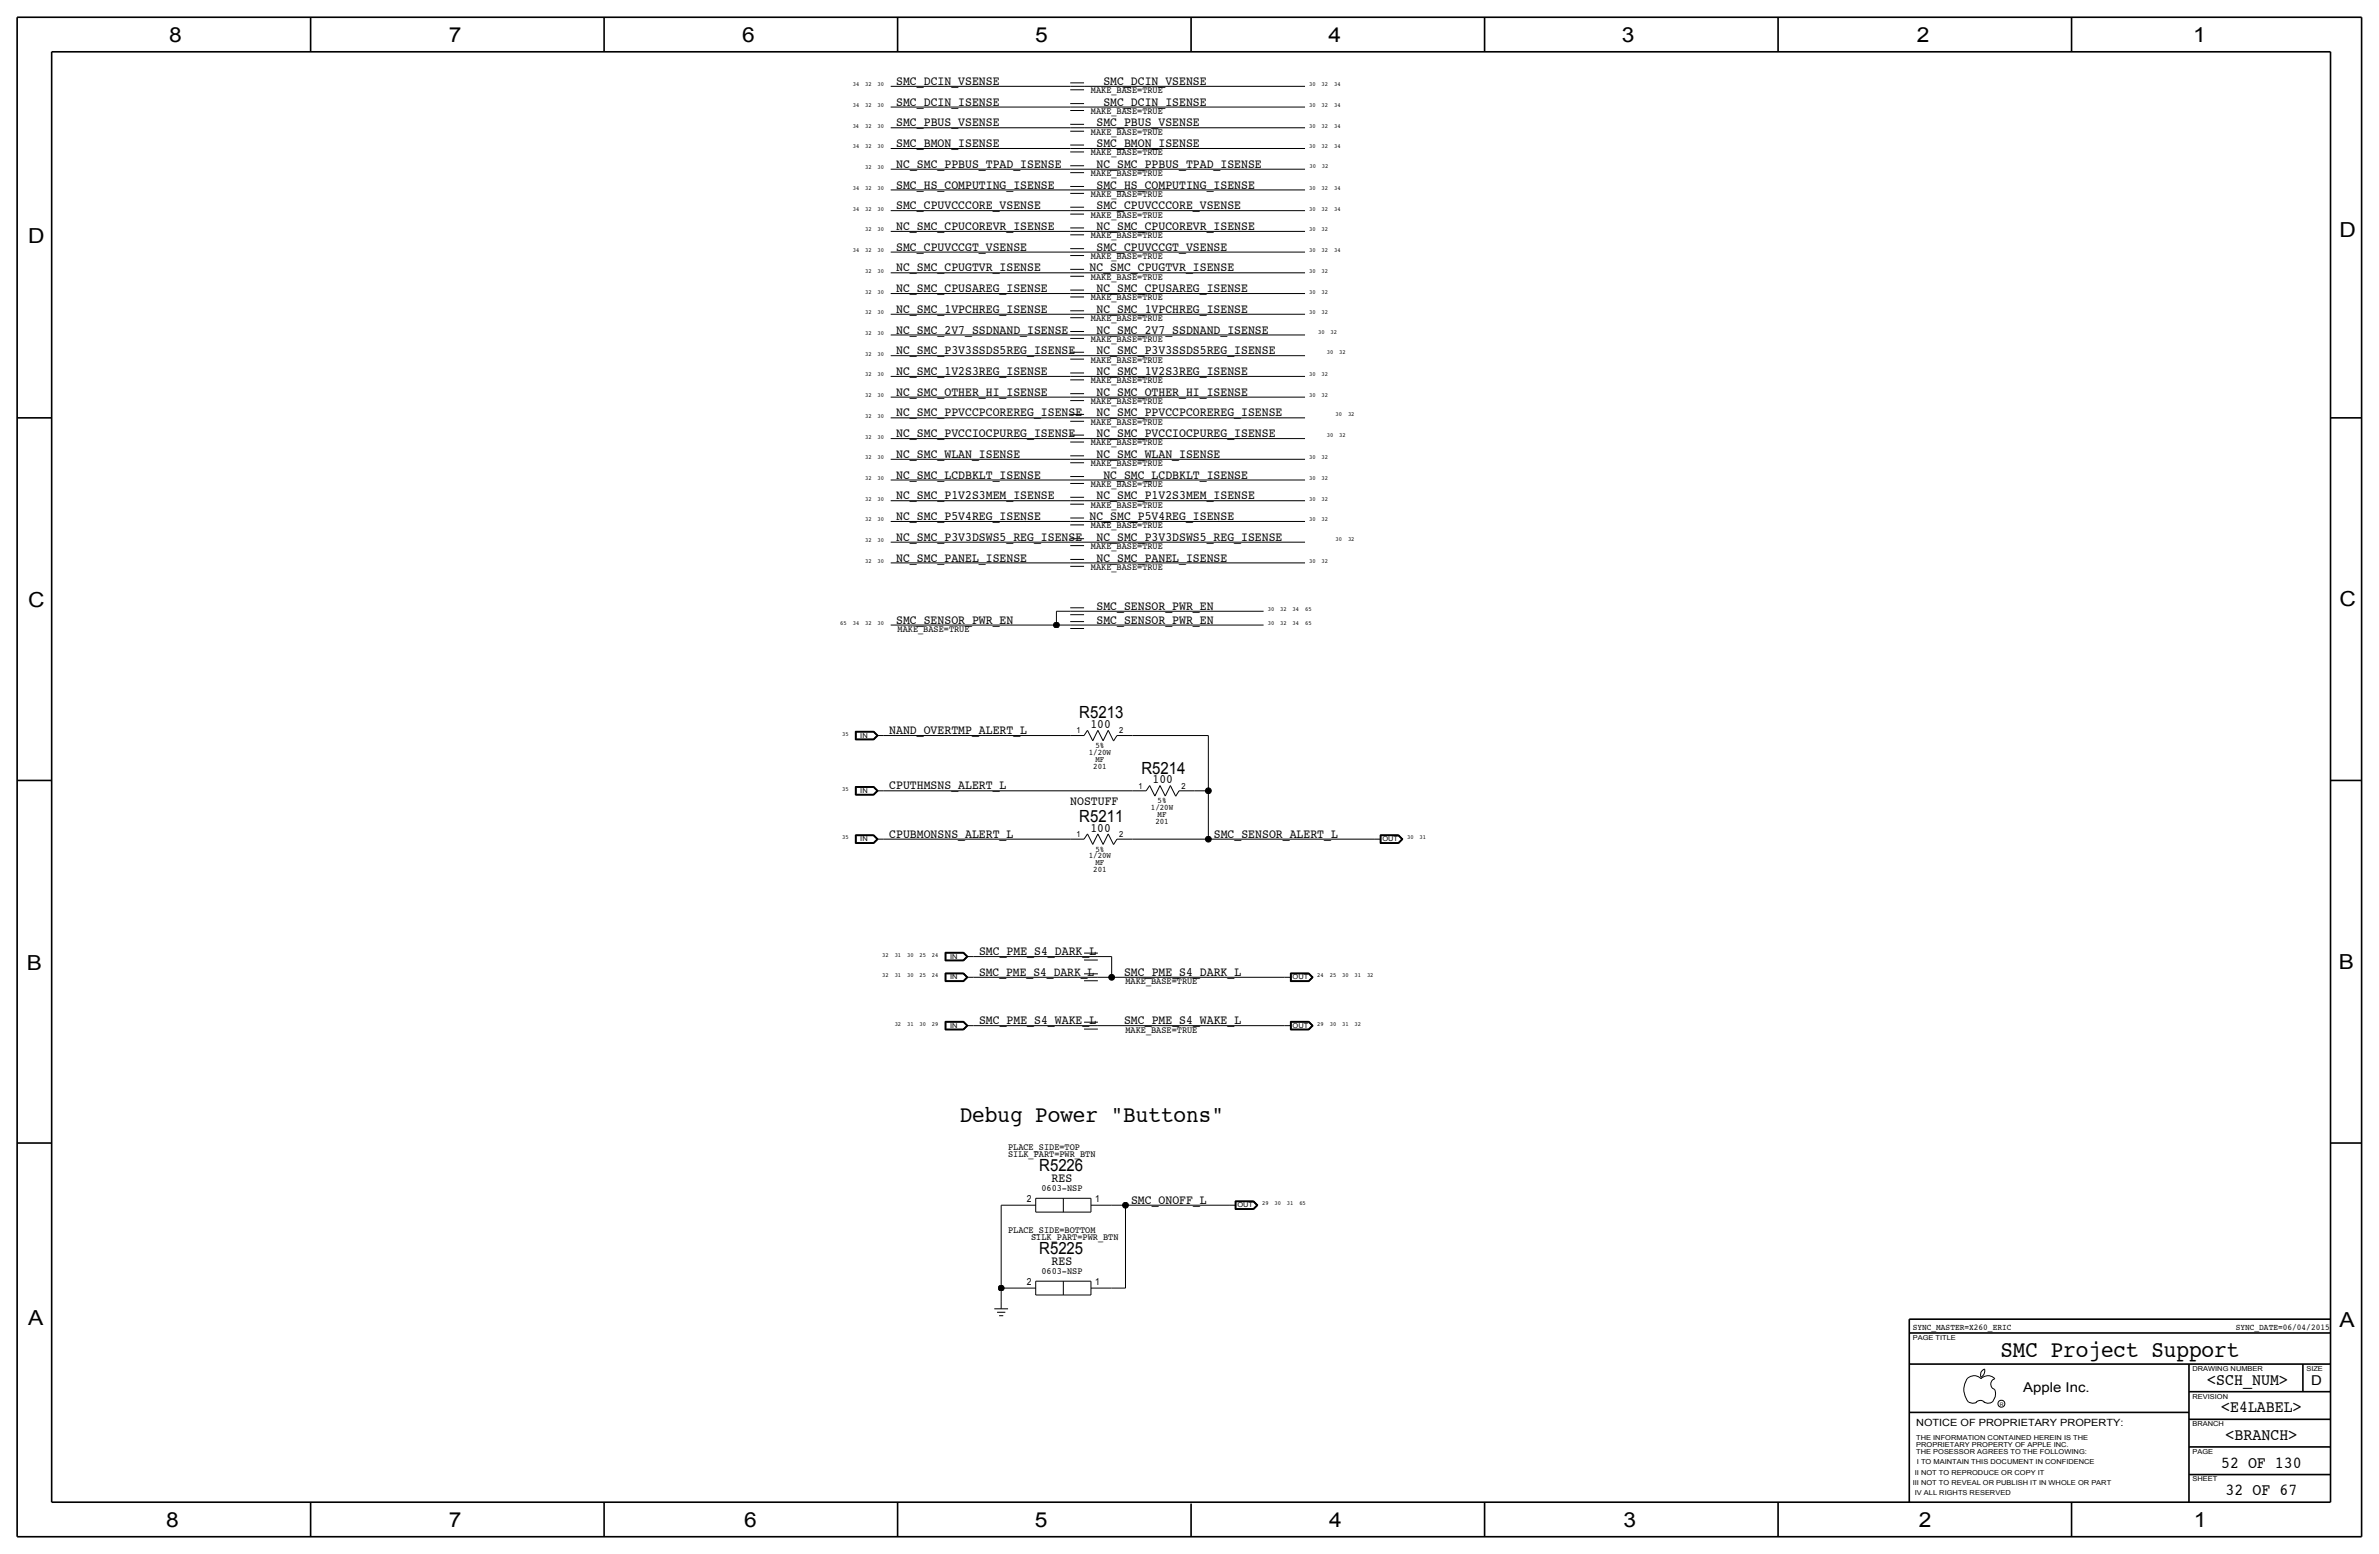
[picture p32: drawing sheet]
<svg xmlns="http://www.w3.org/2000/svg" width="875mm" height="572mm" viewBox="0 0 875 572" stroke-linecap="round" stroke-linejoin="round" font-family="sans-serif">
<defs><g id="words">
<g font-size="8.6">
<text x="353" y="412.8">Debug Power &quot;Buttons&quot;</text>
<text x="735.8" y="499.1">SMC Project Support</text>
</g>
<g font-size="7.6">
<text x="62.2" y="15.5">8</text>
<text x="165" y="15.5">7</text>
<text x="273" y="15.5">6</text>
<text x="380.7" y="15.5">5</text>
<text x="488.6" y="15.5">4</text>
<text x="596.6" y="15.5">3</text>
<text x="705.1" y="15.5">2</text>
<text x="806.7" y="15.5">1</text>
<text x="10.4" y="89.4">D</text>
<text x="860.5" y="87.1">D</text>
<text x="10.4" y="223.3">C</text>
<text x="860.5" y="222.8">C</text>
<text x="9.8" y="356.6">B</text>
<text x="860.2" y="356.4">B</text>
<text x="10.4" y="487.4">A</text>
<text x="860.5" y="488.2">A</text>
<text x="61.2" y="561.6">8</text>
<text x="165" y="561.6">7</text>
<text x="273.8" y="561.6">6</text>
<text x="380.7" y="561.6">5</text>
<text x="488.9" y="561.6">4</text>
<text x="597.1" y="561.6">3</text>
<text x="705.8" y="561.6">2</text>
<text x="806.9" y="561.6">1</text>
</g>
<g font-size="6.2">
<text x="397" y="264.2">R5213</text>
<text x="419.8" y="284.5">R5214</text>
<text x="397" y="302.3">R5211</text>
<text x="382.2" y="430.5">R5226</text>
<text x="382.2" y="461">R5225</text>
<text x="811.9" y="509.3">&lt;SCH_NUM&gt;</text>
<text x="817" y="519.4">&lt;E4LABEL&gt;</text>
<text x="818.6" y="529.6">&lt;BRANCH&gt;</text>
<text x="817" y="539.7">52 OF 130</text>
<text x="818.6" y="549.9">32 OF 67</text>
</g>
<g font-size="5">
<text x="850.1" y="509.3">D</text>
<text x="744.2" y="511.8">Apple Inc.</text>
</g>
<g font-size="4.7">
<text x="329.6" y="31.2">SMC_DCIN_VSENSE</text>
<text x="405.8" y="31.2">SMC_DCIN_VSENSE</text>
<text x="329.6" y="38.9">SMC_DCIN_ISENSE</text>
<text x="405.8" y="38.9">SMC_DCIN_ISENSE</text>
<text x="329.6" y="46.5">SMC_PBUS_VSENSE</text>
<text x="403.3" y="46.5">SMC_PBUS_VSENSE</text>
<text x="329.6" y="54.1">SMC_BMON_ISENSE</text>
<text x="403.3" y="54.1">SMC_BMON_ISENSE</text>
<text x="329.6" y="61.7">NC_SMC_PPBUS_TPAD_ISENSE</text>
<text x="403.3" y="61.7">NC_SMC_PPBUS_TPAD_ISENSE</text>
<text x="329.6" y="69.3">SMC_HS_COMPUTING_ISENSE</text>
<text x="403.3" y="69.3">SMC_HS_COMPUTING_ISENSE</text>
<text x="329.6" y="77">SMC_CPUVCCCORE_VSENSE</text>
<text x="403.3" y="77">SMC_CPUVCCCORE_VSENSE</text>
<text x="329.6" y="84.6">NC_SMC_CPUCOREVR_ISENSE</text>
<text x="403.3" y="84.6">NC_SMC_CPUCOREVR_ISENSE</text>
<text x="329.6" y="92.2">SMC_CPUVCCGT_VSENSE</text>
<text x="403.3" y="92.2">SMC_CPUVCCGT_VSENSE</text>
<text x="329.6" y="99.8">NC_SMC_CPUGTVR_ISENSE</text>
<text x="400.8" y="99.8">NC_SMC_CPUGTVR_ISENSE</text>
<text x="329.6" y="107.4">NC_SMC_CPUSAREG_ISENSE</text>
<text x="403.3" y="107.4">NC_SMC_CPUSAREG_ISENSE</text>
<text x="329.6" y="115.1">NC_SMC_1VPCHREG_ISENSE</text>
<text x="403.3" y="115.1">NC_SMC_1VPCHREG_ISENSE</text>
<text x="329.6" y="122.7">NC_SMC_2V7_SSDNAND_ISENSE</text>
<text x="403.3" y="122.7">NC_SMC_2V7_SSDNAND_ISENSE</text>
<text x="329.6" y="130.3">NC_SMC_P3V3SSDS5REG_ISENSE</text>
<text x="403.3" y="130.3">NC_SMC_P3V3SSDS5REG_ISENSE</text>
<text x="329.6" y="137.9">NC_SMC_1V2S3REG_ISENSE</text>
<text x="403.3" y="137.9">NC_SMC_1V2S3REG_ISENSE</text>
<text x="329.6" y="145.5">NC_SMC_OTHER_HI_ISENSE</text>
<text x="403.3" y="145.5">NC_SMC_OTHER_HI_ISENSE</text>
<text x="329.6" y="153.2">NC_SMC_PPVCCPCOREREG_ISENSE</text>
<text x="403.3" y="153.2">NC_SMC_PPVCCPCOREREG_ISENSE</text>
<text x="329.6" y="160.8">NC_SMC_PVCCIOCPUREG_ISENSE</text>
<text x="403.3" y="160.8">NC_SMC_PVCCIOCPUREG_ISENSE</text>
<text x="329.6" y="168.4">NC_SMC_WLAN_ISENSE</text>
<text x="403.3" y="168.4">NC_SMC_WLAN_ISENSE</text>
<text x="329.6" y="176">NC_SMC_LCDBKLT_ISENSE</text>
<text x="405.8" y="176">NC_SMC_LCDBKLT_ISENSE</text>
<text x="329.6" y="183.6">NC_SMC_P1V2S3MEM_ISENSE</text>
<text x="403.3" y="183.6">NC_SMC_P1V2S3MEM_ISENSE</text>
<text x="329.6" y="191.3">NC_SMC_P5V4REG_ISENSE</text>
<text x="400.8" y="191.3">NC_SMC_P5V4REG_ISENSE</text>
<text x="329.6" y="198.9">NC_SMC_P3V3DSWS5_REG_ISENSE</text>
<text x="403.3" y="198.9">NC_SMC_P3V3DSWS5_REG_ISENSE</text>
<text x="329.6" y="206.5">NC_SMC_PANEL_ISENSE</text>
<text x="403.3" y="206.5">NC_SMC_PANEL_ISENSE</text>
<text x="403.3" y="224.3">SMC_SENSOR_PWR_EN</text>
<text x="329.6" y="229.4">SMC_SENSOR_PWR_EN</text>
<text x="403.3" y="229.4">SMC_SENSOR_PWR_EN</text>
<text x="401.1" y="267.7">100</text>
<text x="327.1" y="270">NAND_OVERTMP_ALERT_L</text>
<text x="327.1" y="290.3">CPUTHMSNS_ALERT_L</text>
<text x="423.9" y="288">100</text>
<text x="393.6" y="295.9">NOSTUFF</text>
<text x="401.1" y="305.8">100</text>
<text x="327.1" y="308.1">CPUBMONSNS_ALERT_L</text>
<text x="446.5" y="308.1">SMC_SENSOR_ALERT_L</text>
<text x="360.1" y="351.3">SMC_PME_S4_DARK_L</text>
<text x="360.1" y="358.9">SMC_PME_S4_DARK_L</text>
<text x="413.5" y="358.9">SMC_PME_S4_DARK_L</text>
<text x="360.1" y="376.7">SMC_PME_S4_WAKE_L</text>
<text x="413.5" y="376.7">SMC_PME_S4_WAKE_L</text>
<text x="386.8" y="434.6">RES</text>
<text x="416" y="442.7">SMC_ONOFF_L</text>
<text x="386.8" y="465.1">RES</text>
</g>
<text font-size="3.7" x="704.8" y="524.5">NOTICE OF PROPRIETARY PROPERTY:</text>
<g font-size="3.5">
<text x="401.3" y="34.3">MAKE_BASE=TRUE</text>
<text x="401.3" y="41.9">MAKE_BASE=TRUE</text>
<text x="401.3" y="49.5">MAKE_BASE=TRUE</text>
<text x="401.3" y="57.2">MAKE_BASE=TRUE</text>
<text x="401.3" y="64.8">MAKE_BASE=TRUE</text>
<text x="401.3" y="72.4">MAKE_BASE=TRUE</text>
<text x="401.3" y="80">MAKE_BASE=TRUE</text>
<text x="401.3" y="87.6">MAKE_BASE=TRUE</text>
<text x="401.3" y="95.3">MAKE_BASE=TRUE</text>
<text x="401.3" y="102.9">MAKE_BASE=TRUE</text>
<text x="401.3" y="110.5">MAKE_BASE=TRUE</text>
<text x="401.3" y="118.1">MAKE_BASE=TRUE</text>
<text x="401.3" y="125.7">MAKE_BASE=TRUE</text>
<text x="401.3" y="133.4">MAKE_BASE=TRUE</text>
<text x="401.3" y="141">MAKE_BASE=TRUE</text>
<text x="401.3" y="148.6">MAKE_BASE=TRUE</text>
<text x="401.3" y="156.2">MAKE_BASE=TRUE</text>
<text x="401.3" y="163.8">MAKE_BASE=TRUE</text>
<text x="401.3" y="171.5">MAKE_BASE=TRUE</text>
<text x="401.3" y="179.1">MAKE_BASE=TRUE</text>
<text x="401.3" y="186.7">MAKE_BASE=TRUE</text>
<text x="401.3" y="194.3">MAKE_BASE=TRUE</text>
<text x="401.3" y="201.9">MAKE_BASE=TRUE</text>
<text x="401.3" y="209.6">MAKE_BASE=TRUE</text>
<text x="330.1" y="232.4">MAKE_BASE=TRUE</text>
<text x="414" y="362">MAKE_BASE=TRUE</text>
<text x="414" y="379.7">MAKE_BASE=TRUE</text>
<text x="370.8" y="422.9">PLACE_SIDE=TOP</text>
<text x="370.8" y="425.5">SILK_PART=PWR_BTN</text>
<text x="377.7" y="442.2">2</text>
<text x="383" y="438.1">0603-NSP</text>
<text x="402.8" y="442.2">1</text>
<text x="370.8" y="453.4">PLACE_SIDE=BOTTOM</text>
<text x="379.3" y="455.9">SILK_PART=PWR_BTN</text>
<text x="377.7" y="472.7">2</text>
<text x="383" y="468.6">0603-NSP</text>
<text x="402.8" y="472.7">1</text>
</g>
<g font-size="3.2">
<text x="703.5" y="488.9">SYNC_MASTER=X260_ERIC</text>
<text x="822.3" y="488.9">SYNC_DATE=06/04/2015</text>
</g>
<g font-size="3.1">
<text x="395.9" y="269.7">1</text>
<text x="411.7" y="269.7">2</text>
<text x="402.9" y="275.1">5%</text>
<text x="400.4" y="277.6">1/20W</text>
<text x="402.9" y="280.2">MF</text>
<text x="402.1" y="282.7">201</text>
<text x="418.8" y="290.1">1</text>
<text x="434.5" y="290.1">2</text>
<text x="423.3" y="297.9">1/20W</text>
<text x="425.8" y="295.4">5%</text>
<text x="425" y="303">201</text>
<text x="425.8" y="300.5">MF</text>
<text x="395.9" y="307.8">1</text>
<text x="411.7" y="307.8">2</text>
<text x="400.4" y="315.7">1/20W</text>
<text x="402.9" y="313.2">5%</text>
<text x="402.1" y="320.8">201</text>
<text x="402.9" y="318.3">MF</text>
</g>
<g font-size="2.5">
<text x="316.4" y="271.3">IN</text>
<text x="316.4" y="291.6">IN</text>
<text x="316.4" y="309.4">IN</text>
<text x="508.5" y="309.4">OUT</text>
<text x="349.5" y="352.6">IN</text>
<text x="349.5" y="360.2">IN</text>
<text x="475.4" y="360.2">OUT</text>
<text x="349.5" y="378">IN</text>
<text x="475.4" y="378">OUT</text>
<text x="455.1" y="444">OUT</text>
<text x="703.5" y="492.8">PAGE TITLE</text>
<text x="806.4" y="504.2">DRAWING NUMBER</text>
<text x="848.3" y="504.2">SIZE</text>
<text x="806.4" y="514.4">REVISION</text>
<text x="806.4" y="524.5">BRANCH</text>
<text x="704.8" y="532.1">PROPRIETARY PROPERTY OF APPLE INC.</text>
<text x="704.8" y="529.6">THE INFORMATION CONTAINED HEREIN IS THE</text>
<text x="704.8" y="534.7">THE POSESSOR AGREES TO THE FOLLOWING:</text>
<text x="705.1" y="538.5">I TO MAINTAIN THIS DOCUMENT IN CONFIDENCE</text>
<text x="806.4" y="534.7">PAGE</text>
<text x="704.3" y="542.3">II NOT TO REPRODUCE OR COPY IT</text>
<text x="806.4" y="544.8">SHEET</text>
<text x="703.5" y="546.1">III NOT TO REVEAL OR PUBLISH IT IN WHOLE OR PART</text>
<text x="704.3" y="549.9">IV ALL RIGHTS RESERVED</text>
</g>
<g font-size="2.3">
<text x="313.6" y="31.7">34</text>
<text x="318.2" y="31.7">32</text>
<text x="322.8" y="31.7">30</text>
<text x="481.5" y="31.7">30</text>
<text x="486.1" y="31.7">32</text>
<text x="490.7" y="31.7">34</text>
<text x="313.6" y="39.4">34</text>
<text x="318.2" y="39.4">32</text>
<text x="322.8" y="39.4">30</text>
<text x="481.5" y="39.4">30</text>
<text x="486.1" y="39.4">32</text>
<text x="490.7" y="39.4">34</text>
<text x="313.6" y="47">34</text>
<text x="318.2" y="47">32</text>
<text x="322.8" y="47">30</text>
<text x="481.5" y="47">30</text>
<text x="486.1" y="47">32</text>
<text x="490.7" y="47">34</text>
<text x="313.6" y="54.6">34</text>
<text x="318.2" y="54.6">32</text>
<text x="322.8" y="54.6">30</text>
<text x="481.5" y="54.6">30</text>
<text x="486.1" y="54.6">32</text>
<text x="490.7" y="54.6">34</text>
<text x="318.2" y="62.2">32</text>
<text x="322.8" y="62.2">30</text>
<text x="481.6" y="61.7">30</text>
<text x="486.2" y="61.7">32</text>
<text x="313.6" y="69.8">34</text>
<text x="318.2" y="69.8">32</text>
<text x="322.8" y="69.8">30</text>
<text x="481.5" y="69.8">30</text>
<text x="486.1" y="69.8">32</text>
<text x="490.7" y="69.8">34</text>
<text x="313.7" y="77.5">34</text>
<text x="318.2" y="77.5">32</text>
<text x="322.8" y="77.5">30</text>
<text x="481.5" y="77.5">30</text>
<text x="486.1" y="77.5">32</text>
<text x="490.7" y="77.5">34</text>
<text x="318.2" y="85.1">32</text>
<text x="322.8" y="85.1">30</text>
<text x="481.5" y="85.1">30</text>
<text x="486.1" y="85.1">32</text>
<text x="313.7" y="92.7">34</text>
<text x="318.2" y="92.7">32</text>
<text x="322.8" y="92.7">30</text>
<text x="481.5" y="92.7">30</text>
<text x="486.1" y="92.7">32</text>
<text x="490.7" y="92.7">34</text>
<text x="318.2" y="100.3">32</text>
<text x="322.8" y="100.3">30</text>
<text x="481.5" y="100.3">30</text>
<text x="486.1" y="100.3">32</text>
<text x="318.2" y="108">32</text>
<text x="322.8" y="108">30</text>
<text x="481.5" y="107.9">30</text>
<text x="486.1" y="107.9">32</text>
<text x="318.2" y="115.6">32</text>
<text x="322.8" y="115.6">30</text>
<text x="481.5" y="115.6">30</text>
<text x="486.1" y="115.6">32</text>
<text x="318.2" y="123.2">32</text>
<text x="322.8" y="123.2">30</text>
<text x="484.8" y="122.7">30</text>
<text x="489.4" y="122.7">32</text>
<text x="318.2" y="130.8">32</text>
<text x="322.8" y="130.8">30</text>
<text x="488" y="130.3">30</text>
<text x="492.6" y="130.3">32</text>
<text x="318.2" y="138.4">32</text>
<text x="322.8" y="138.4">30</text>
<text x="481.5" y="138.4">30</text>
<text x="486.1" y="138.4">32</text>
<text x="318.2" y="146.1">32</text>
<text x="322.8" y="146.1">30</text>
<text x="481.5" y="146">30</text>
<text x="486.1" y="146">32</text>
<text x="318.2" y="153.7">32</text>
<text x="322.8" y="153.7">30</text>
<text x="491.2" y="153.2">30</text>
<text x="495.8" y="153.2">32</text>
<text x="318.2" y="161.3">32</text>
<text x="322.8" y="161.3">30</text>
<text x="488" y="160.8">30</text>
<text x="492.6" y="160.8">32</text>
<text x="318.2" y="168.9">32</text>
<text x="322.8" y="168.9">30</text>
<text x="481.5" y="168.9">30</text>
<text x="486.1" y="168.9">32</text>
<text x="318.2" y="176.5">32</text>
<text x="322.8" y="176.5">30</text>
<text x="481.5" y="176.5">30</text>
<text x="486.1" y="176.5">32</text>
<text x="318.2" y="184.1">32</text>
<text x="322.8" y="184.1">30</text>
<text x="481.5" y="184.1">30</text>
<text x="486.1" y="184.1">32</text>
<text x="318.2" y="191.8">32</text>
<text x="322.8" y="191.8">30</text>
<text x="481.5" y="191.8">30</text>
<text x="486.1" y="191.8">32</text>
<text x="318.2" y="199.4">32</text>
<text x="322.8" y="199.4">30</text>
<text x="491.2" y="198.9">30</text>
<text x="495.8" y="198.9">32</text>
<text x="318.2" y="207">32</text>
<text x="322.8" y="207">30</text>
<text x="481.5" y="207">30</text>
<text x="486.1" y="207">32</text>
<text x="466.3" y="224.8">30</text>
<text x="470.9" y="224.8">32</text>
<text x="475.5" y="224.8">34</text>
<text x="480" y="224.8">65</text>
<text x="309.1" y="229.9">65</text>
<text x="313.7" y="229.9">34</text>
<text x="318.2" y="229.9">32</text>
<text x="322.8" y="229.9">30</text>
<text x="466.3" y="229.9">30</text>
<text x="470.9" y="229.9">32</text>
<text x="475.4" y="229.9">34</text>
<text x="480" y="229.9">65</text>
<text x="309.8" y="270.5">35</text>
<text x="309.8" y="290.8">35</text>
<text x="309.8" y="308.6">35</text>
<text x="517.6" y="308.6">30</text>
<text x="522.1" y="308.6">31</text>
<text x="324.5" y="351.8">32</text>
<text x="329.1" y="351.8">31</text>
<text x="333.7" y="351.8">30</text>
<text x="338.2" y="351.8">25</text>
<text x="342.8" y="351.8">24</text>
<text x="324.5" y="359.4">32</text>
<text x="329.1" y="359.4">31</text>
<text x="333.7" y="359.4">30</text>
<text x="338.2" y="359.4">25</text>
<text x="342.8" y="359.4">24</text>
<text x="484.5" y="359.4">24</text>
<text x="489.1" y="359.4">25</text>
<text x="493.7" y="359.4">30</text>
<text x="498.2" y="359.4">31</text>
<text x="502.8" y="359.4">32</text>
<text x="329.1" y="377.2">32</text>
<text x="333.7" y="377.2">31</text>
<text x="338.2" y="377.2">30</text>
<text x="342.8" y="377.2">29</text>
<text x="484.5" y="377.2">29</text>
<text x="489.1" y="377.2">30</text>
<text x="493.7" y="377.2">31</text>
<text x="498.2" y="377.2">32</text>
<text x="464.2" y="443.2">29</text>
<text x="468.8" y="443.2">30</text>
<text x="473.4" y="443.2">31</text>
<text x="477.9" y="443.2">65</text>
</g>
<text font-size="1.8" x="735.5" y="516.9">R</text>
</g></defs>
<g fill="none" stroke="#000" stroke-width=".37">
<path d="M327.6 39.4h66zM327.6 31.8h66zM393.6 39.4h5.1zM393.6 38.1h5.1zM393.6 33h5.1zM393.6 31.8h5.1zM393.6 30.5h5.1zM398.7 31.8h81.3zM398.7 39.4h81.3zM327.6 47h66zM327.6 54.6h66zM393.6 40.6h5.1z"/>
<path d="M393.6 55.9h5.1zM393.6 54.6h5.1zM393.6 53.3h5.1zM393.6 48.3h5.1zM393.6 47h5.1zM393.6 45.7h5.1zM398.7 47h81.3zM398.7 54.6h81.3zM327.6 69.9h66zM327.6 77.5h66zM327.6 62.2h66zM393.6 78.7h5.1z"/>
<path d="M393.6 77.5h5.1zM393.6 76.2h5.1zM393.6 71.1h5.1zM393.6 69.9h5.1zM393.6 68.6h5.1zM393.6 63.5h5.1zM393.6 62.2h5.1zM393.6 61h5.1zM398.7 77.5h81.3zM398.7 69.9h81.3zM398.7 62.2h81.3zM327.6 85.1h66z"/>
<path d="M327.6 92.7h66zM393.6 86.4h5.1zM393.6 85.1h5.1zM393.6 83.8h5.1zM393.6 99.1h5.1zM393.6 94h5.1zM393.6 92.7h5.1zM393.6 91.4h5.1zM398.7 92.7h81.3zM398.7 85.1h81.3zM327.6 115.6h66zM327.6 108h66z"/>
<path d="M327.6 100.3h66zM393.6 116.8h5.1zM393.6 115.6h5.1zM393.6 114.3h5.1zM393.6 109.2h5.1zM393.6 108h5.1zM393.6 106.7h5.1zM393.6 101.6h5.1zM393.6 100.3h5.1zM398.7 100.3h81.3zM398.7 115.6h81.3zM398.7 108h81.3z"/>
<path d="M327.6 123.2h66zM327.6 130.8h66zM327.6 138.4h66zM393.6 139.7h5.1zM393.6 138.4h5.1zM393.6 137.2h5.1zM393.6 132.1h5.1zM393.6 130.8h5.1zM393.6 129.5h5.1zM393.6 124.5h5.1zM393.6 123.2h5.1zM393.6 121.9h5.1z"/>
<path d="M398.7 130.8h81.3zM398.7 123.2h81.3zM398.7 138.4h81.3zM327.6 146.1h66zM327.6 153.7h66zM393.6 154.9h5.1zM393.6 153.7h5.1zM393.6 152.4h5.1zM393.6 147.3h5.1zM393.6 146.1h5.1zM393.6 144.8h5.1zM398.7 153.7h81.3z"/>
<path d="M398.7 146.1h81.3zM327.6 176.5h66zM327.6 168.9h66zM327.6 161.3h66zM393.6 162.6h5.1zM393.6 161.3h5.1zM393.6 160h5.1zM393.6 170.2h5.1zM393.6 168.9h5.1zM393.6 167.6h5.1zM393.6 177.8h5.1zM393.6 176.5h5.1z"/>
<path d="M393.6 175.3h5.1zM398.7 161.3h81.3zM398.7 168.9h81.3zM398.7 176.5h81.3zM327.6 184.2h66zM327.6 191.8h66zM327.6 199.4h66zM393.6 193h5.1zM393.6 191.8h5.1zM393.6 190.5h5.1zM393.6 199.4h5.1zM393.6 198.1h5.1z"/>
<path d="M393.6 185.4h5.1zM393.6 184.2h5.1zM393.6 182.9h5.1zM398.7 184.2h81.3zM398.7 191.8h81.3zM398.7 199.4h81.3zM327.6 207h66zM393.6 208.3h5.1zM393.6 207h5.1zM393.6 205.7h5.1zM393.6 200.7h5.1zM398.7 207h81.3z"/>
<path d="M327.6 229.9h61zM388.6 224.8h5zM388.6 224.8v5.1zM388.6 229.9h5zM393.6 226.1h5.1zM393.6 224.8h5.1zM393.6 223.5h5.1zM393.6 231.1h5.1zM393.6 229.9h5.1zM393.6 228.6h5.1zM398.7 224.8h66.1zM398.7 229.9h66.1z"/>
<path d="M314.6 268.9v3.2zM314.6 272.1h6.8zM314.6 268.9h6.8zM314.7 269h6.7zM314.7 269v3zM314.7 272h6.7zM314.8 269.1v2.8zM314.8 271.9h6.5zM314.8 269.1h6.5zM314.9 269.2h6.4zM314.9 269.2v2.6zM314.9 271.8h6.4z"/>
<path d="M321.3 269.2l1.2 1.3zM321.3 271.8l1.2-1.3zM321.3 271.9l1.4-1.4zM321.3 269.1l1.4 1.4zM321.4 272l1.4-1.5zM321.4 269l1.4 1.5zM321.4 268.9l1.6 1.6zM321.4 272.1l1.6-1.6zM322.5 270.5h2.6zM325.1 270.5h68.5zM393.6 270.5h5.1zM400 268.6l1.9 3.8z"/>
<path d="M400 268.6l-1.3 1.9zM403.8 268.6l-1.9 3.8zM403.8 268.6l1.9 3.8zM407.6 268.6l-1.9 3.8zM407.6 268.6l1.9 3.8zM410.8 270.5h5.7zM410.8 270.5l-1.3 2zM416.5 270.5h27.9zM444.4 270.5v20.3zM314.6 289.3v3.1zM314.6 292.4h6.8zM314.6 289.3h6.8z"/>
<path d="M314.7 289.4h6.7zM314.7 289.4v2.9zM314.7 292.3h6.7zM314.8 289.5v2.7zM314.8 292.2h6.5zM314.8 289.5h6.5zM314.9 289.6h6.4zM314.9 289.6v2.5zM314.9 292.1h6.4zM321.3 289.6l1.2 1.2zM321.3 292.1l1.2-1.3zM321.3 292.2l1.4-1.4z"/>
<path d="M321.3 289.5l1.4 1.3zM321.4 292.3l1.4-1.5zM321.4 289.4l1.4 1.4zM321.4 289.3l1.6 1.5zM321.4 292.4l1.6-1.6zM322.5 290.8h2.6zM325.1 290.8h91.4zM416.5 290.8h5.1zM422.9 288.9l1.9 3.9zM422.9 288.9l-1.3 1.9zM426.7 288.9l-1.9 3.9zM426.7 288.9l1.9 3.9z"/>
<path d="M430.5 288.9l-1.9 3.9zM430.5 288.9l1.9 3.9zM433.7 290.8h5.7zM433.7 290.8l-1.3 2.1zM439.4 290.8h5zM444.4 290.8v17.8zM314.6 307v3.2zM314.6 310.2h6.8zM314.6 307h6.8zM314.7 307.1h6.7zM314.7 307.1v3zM314.7 310.1h6.7z"/>
<path d="M314.8 307.2v2.8zM314.8 310h6.5zM314.8 307.2h6.5zM314.9 307.3h6.4zM314.9 307.3v2.6zM314.9 309.9h6.4zM321.3 307.3l1.2 1.3zM321.3 309.9l1.2-1.3zM321.3 310l1.4-1.4zM321.3 307.2l1.4 1.4zM321.4 310.1l1.4-1.5zM321.4 307.1l1.4 1.5z"/>
<path d="M321.4 307l1.6 1.6zM321.4 310.2l1.6-1.6zM322.5 308.6h2.6zM325.1 308.6h68.5zM393.6 308.6h5.1zM400 306.7l1.9 3.8zM400 306.7l-1.3 1.9zM403.8 306.7l-1.9 3.8zM403.8 306.7l1.9 3.8zM407.6 306.7l-1.9 3.8zM407.6 306.7l1.9 3.8zM410.8 308.6h5.7z"/>
<path d="M410.8 308.6l-1.3 2zM416.5 308.6h27.9zM444.4 308.6h61zM505.4 308.6h2.5zM507.6 310.2h6.9zM507.6 307v3.2zM507.6 307h6.9zM507.7 307.1v3zM507.7 310.1h6.7zM507.7 307.1h6.7zM507.8 307.2v2.8zM507.8 310h6.5z"/>
<path d="M507.8 307.2h6.5zM507.9 307.3h6.4zM507.9 307.3v2.6zM507.9 309.9h6.4zM514.3 309.9l1.3-1.3zM514.3 307.3l1.3 1.3zM514.3 307.2l1.4 1.4zM514.4 307.1l1.5 1.5zM514.4 310.1l1.5-1.5zM514.5 307l1.5 1.6zM515.7 308.6l-1.4 1.4zM516 308.6l-1.5 1.6z"/>
<path d="M347.6 357.8h6.8zM347.6 350.2h6.8zM347.6 357.8v3.2zM347.6 350.2v3.2zM347.6 353.4h6.8zM347.7 357.9v3zM347.7 350.3v3zM347.7 353.3h6.7zM347.7 357.9h6.7zM347.7 350.3h6.7zM347.8 358v2.8zM347.8 350.4v2.8z"/>
<path d="M347.8 353.2h6.5zM347.8 358h6.5zM347.8 350.4h6.5zM347.9 358.1h6.4zM347.9 358.1v2.6zM347.9 350.5h6.4zM347.9 350.5v2.6zM347.9 353.1h6.4zM354.3 353.1l1.2-1.3zM354.3 358.1l1.2 1.3zM354.3 350.5l1.2 1.3zM354.3 353.2l1.4-1.4z"/>
<path d="M354.3 358l1.4 1.4zM354.3 350.4l1.4 1.4zM354.4 357.9l1.5 1.5zM354.4 350.3l1.5 1.5zM354.4 353.3l1.5-1.5zM354.4 357.8l1.6 1.6zM354.4 350.2l1.6 1.6zM354.4 353.4l1.6-1.6zM355.5 359.4h2.6zM355.5 351.8h2.6zM358.1 351.8h40.6zM358.1 359.4h40.6z"/>
<path d="M398.7 359.4h5.1zM398.7 358.1h5.1zM398.7 353.1h5.1zM398.7 351.8h5.1zM398.7 350.5h5.1zM403.8 351.8h5.1zM403.8 359.4h5.1zM408.9 351.8v7.6zM408.9 359.4h63.5zM472.4 359.4h2.5zM474.6 357.8v3.2zM474.6 357.8h6.8z"/>
<path d="M474.7 357.9h6.7zM474.7 357.9v3zM474.8 358v2.8zM474.8 358h6.5zM474.9 358.1h6.4zM474.9 358.1v2.6zM481.3 358.1l1.2 1.3zM481.3 358l1.4 1.4zM481.4 357.9l1.5 1.5zM481.4 357.8l1.6 1.6zM347.6 375.6h6.8zM347.6 361h6.8z"/>
<path d="M347.6 375.6v3.2zM347.6 378.8h6.8zM347.7 360.9h6.7zM347.7 375.7v3zM347.7 378.7h6.7zM347.7 375.7h6.7zM347.8 360.8h6.5zM347.8 375.8v2.8zM347.8 378.6h6.5zM347.8 375.8h6.5zM347.9 360.7h6.4zM347.9 375.9h6.4z"/>
<path d="M347.9 375.9v2.6zM347.9 378.5h6.4zM354.3 360.7l1.2-1.3zM354.3 378.5l1.2-1.3zM354.3 375.9l1.2 1.3zM354.3 360.8l1.4-1.4zM354.3 378.6l1.4-1.4zM354.3 375.8l1.4 1.4zM354.4 375.7l1.5 1.5zM354.4 360.9l1.5-1.5zM354.4 378.7l1.5-1.5zM354.4 375.6l1.6 1.6z"/>
<path d="M354.4 361l1.6-1.6zM354.4 378.8l1.6-1.6zM355.5 377.2h2.6zM358.1 377.2h40.6zM398.7 360.7h5.1zM398.7 378.5h5.1zM398.7 377.2h5.1zM398.7 375.9h5.1zM403.8 377.2h68.6zM472.4 377.2h2.5zM474.6 361h6.8zM474.6 378.8h6.8z"/>
<path d="M474.6 375.6v3.2zM474.6 375.6h6.8zM474.7 375.7h6.7zM474.7 360.9h6.7zM474.7 375.7v3zM474.7 378.7h6.7zM474.8 360.8h6.5zM474.8 375.8v2.8zM474.8 378.6h6.5zM474.8 375.8h6.5zM474.9 360.7h6.4zM474.9 375.9h6.4z"/>
<path d="M474.9 375.9v2.6zM474.9 378.5h6.4zM481.3 375.9l1.2 1.3zM481.3 360.7l1.2-1.3zM481.3 378.5l1.2-1.3zM481.3 375.8l1.4 1.4zM481.3 360.8l1.4-1.4zM481.3 378.6l1.4-1.4zM481.4 360.9l1.5-1.5zM481.4 378.7l1.5-1.5zM481.4 375.7l1.5 1.5zM481.4 375.6l1.6 1.6z"/>
<path d="M481.4 361l1.6-1.6zM481.4 378.8l1.6-1.6zM368.2 443.2v30.5zM368.2 443.2h5.1zM373.3 443.2h7.6zM380.9 440.7h20.4zM380.9 445.8h20.4zM380.9 440.7v5.1zM391.1 440.7v5.1zM401.3 443.2h7.6zM401.3 440.7v5.1zM408.9 443.2h5.1z"/>
<path d="M414 443.2v30.5zM414 443.2h38.1zM452.1 443.2h2.5zM454.3 444.8h6.8zM454.3 441.7v3.1zM454.3 441.7h6.8zM454.4 441.8v2.9zM454.4 444.7h6.7zM454.4 441.8h6.7zM454.5 441.9v2.7zM454.5 444.6h6.5zM454.5 441.9h6.5z"/>
<path d="M454.6 442h6.4zM454.6 442v2.5zM454.6 444.5h6.4zM461 442l1.2 1.2zM461 444.5l1.2-1.3zM461 441.9l1.4 1.3zM461 444.6l1.4-1.4zM461.1 444.7l1.4-1.5zM461.1 441.8l1.4 1.4zM461.1 441.7l1.6 1.5zM461.1 444.8l1.6-1.6zM368.2 473.7h5.1z"/>
<path d="M368.2 473.7v5.1zM368.2 478.8v2.5zM373.3 473.7h7.6zM380.9 471.2h20.4zM380.9 476.2h20.4zM380.9 471.2v5zM391.1 471.2v5zM401.3 473.7h7.6zM401.3 471.2v5zM408.9 473.7h5.1zM365.7 481.3h5.1zM366.7 482.6h3.1z"/>
<path d="M367.5 483.9h1.5zM724.1 515.6l.5 .2a2.67 2.67 0 0 0 2.5-.2M726.8 515.7a2.09 2.09 0 0 1 3.1 0M728.6 506.5a2.69 2.69 0 0 0 1.3-3 2.26 2.26 0 0 0-1.3 3M729.7 515.6l.4 .2a2.67 2.67 0 0 0 2.6-.2M733.7 511.1a4.5 4.5 0 0 1-1 4.6M733.8 511a2.08 2.08 0 0 1-1.6-2 2.08 2.08 0 0 1 1.6-2 3.4 3.4 0 0 0-5.1 0 3.6 3.6 0 0 0-3.9-.8 3.6 3.6 0 0 0-2.3 3.3 7.1 7.1 0 0 0 1.6 6.2"/>
<circle cx="736.1" cy="516.2" r="1.28"/>
</g>
<g fill="none" stroke="#000" stroke-width=".6" stroke-linecap="butt">
<path d="M6.3 6.4v558.7zM6.3 6.4h862.3zM19 19.1h838.2zM19 19.1v533.4zM114.2 6.4v12.7zM222.2 6.4v12.7zM330.1 6.4v12.7zM438.1 6.4v12.7zM546 6.4v12.7zM654 6.4v12.7zM761.9 6.4v12.7zM857.2 19.1v533.4z"/>
<path d="M868.6 6.4v558.7zM6.3 153.7h12.7zM857.2 153.7h11.4zM6.3 287h12.7zM857.2 287h11.4zM6.3 420.4h12.7zM857.2 420.4h11.4zM702.3 490.2h154.9zM702.3 485.1h154.9zM702.3 485.1v5.1zM702.3 490.2v62.3zM702.3 501.6h154.9z"/>
<path d="M702.3 519.4h102.8zM805.1 501.6v50.8zM805.1 511.8h52.1zM847 501.6v10.2zM805.1 522h52.1zM805.1 532.1h52.1zM19 552.5h838.2zM114.2 552.4v12.7zM222.2 552.5v12.7zM330.1 552.5v12.7zM438.1 553v12.1zM546 552.5v12.7z"/>
<path d="M654 552.5v12.7zM761.9 552.5v12.7zM805.1 542.3h52.1zM6.3 565.1h862.3z"/>
</g>
<g fill="#000" stroke="#000" stroke-width=".37">
<circle cx="388.6" cy="229.9" r="1.07"/>
<circle cx="444.4" cy="290.8" r="1.07"/>
<circle cx="444.4" cy="308.6" r="1.07"/>
<circle cx="408.9" cy="359.4" r="1.07"/>
<circle cx="414" cy="443.2" r="1.07"/>
<circle cx="368.2" cy="473.7" r="1.07"/>
</g>
<use href="#words"/>
</svg>
